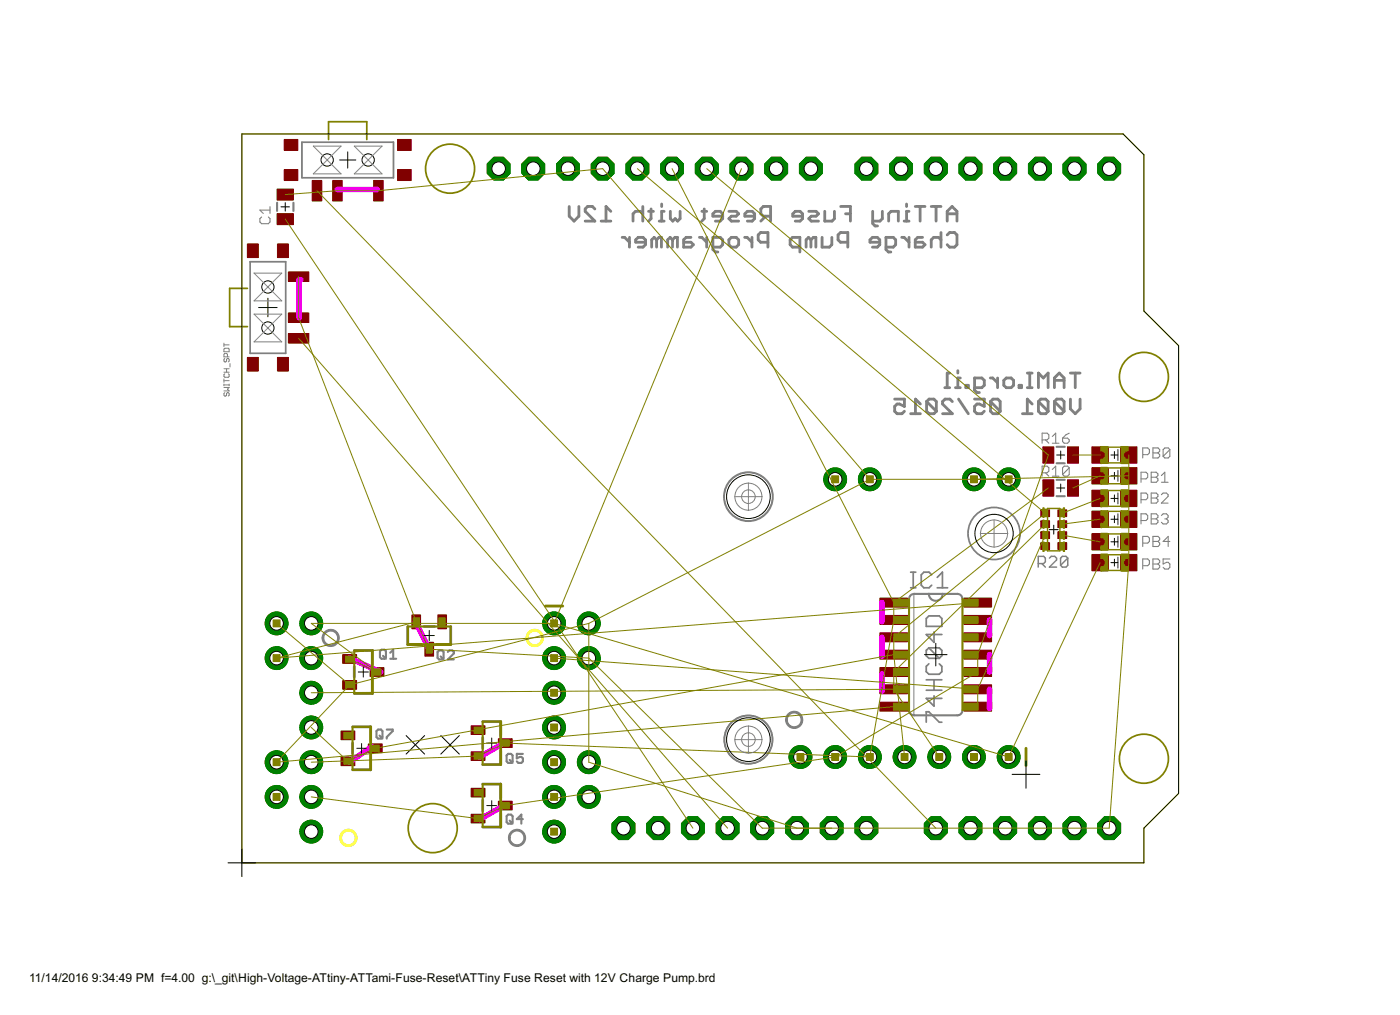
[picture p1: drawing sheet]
<svg xmlns="http://www.w3.org/2000/svg" width="410mm" height="297mm" viewBox="0 0 410 297" stroke-linecap="round" stroke-linejoin="round" font-family="sans-serif">
<defs><g id="words">
<g font-size="4">
<text x="8.5" y="287.5">11/14/2016</text>
<text x="26.9" y="287.5">9:34:49 PM f=4.00 g:\_git\High-Voltage-ATtiny-ATTami-Fuse-Reset\ATTiny Fuse Reset with 12V Charge Pump.brd</text>
</g>
</g></defs>
<path d="M129.1 215.3l5.4 5.4M134.5 215.3l-5.4 5.4" fill="none" stroke="#000" stroke-width=".29"/>
<g fill="none" stroke="#808080" stroke-width=".83">
<path d="M193.7 59.7v.7M265.5 59.7v.7M166.7 60.4v2.9l1.4 1.4 1.4-1.4v-2.9M174.2 61.2l-.7-.8h-1.5l-.7 .8v.6l2.9 2.9h-2.9M176 64.7h2.9M178.9 61.8l-1.5-1.4v4.3M182.2 69.5h.7l1.4 1.4M184.3 69.5v2.8M188.2 62.6l-.7-.8h-1.4l-.7 .8v2.1M188.2 60.4v4.3M189 70.9h-2.9v-.7l.8-.7h1.4l.7 .7v1.4l-.7 .7h-1.4M189.9 61.8h1.4"/>
<path d="M190.6 61.2v2.8l-.7 .7M192.3 70.2l.7-.7h.7v2.8M192.3 70.2v2.1M192.3 70.2l-.8-.7-.7 .7v2.1M193 64.7h1.5M194.5 61.8h-.8v2.9M196.3 61.8v2.2l.7 .7 .7-.7 .7 .7 .7-.7v-2.2M196.9 70.2l.7-.7h.8v2.8M196.9 70.2v2.1M196.9 70.2l-.7-.7-.7 .7v2.1M202.3 69.5h-1.4l-.7 .7v2.1h2.1l.7-.7-.7-.7h-2.1M204.8 69.5h.7l1.4 1.4"/>
<path d="M205.5 61.8h1.4M206.2 61.2v2.8l-.7 .7M206.9 69.5v2.8M208.7 72.3h2.2l.7-.7v-1.4l-.7-.7h-2.2v3.5l.8 .7h.7M211.6 63.3h-2.9v-.7l.8-.8h1.4l.7 .8v1.4l-.7 .7h-1.4M213.4 61.8h2.2l.7 .8-.7 .7h-1.5l-.7 .7 .7 .7h2.2M213.4 70.2l.7-.7h1.5l.7 .7v1.4l-.7 .7h-1.5l-.7-.7zM218 69.5h.8l1.4 1.4M220.2 69.5v2.8M221 63.3h-2.9v-.7l.7-.8h1.4l.8 .8v1.4l-.8 .7h-1.4M224.2 63.3l-1.4 1.4M224.9 70.9h-2.2l-.7-.7v-1.5l.7-.6h2.2v4.2"/>
<path d="M225.6 63.3h-2.1l-.7-.7v-1.4l.7-.8h2.1v4.3M234.2 72.3h-2.1l-.7-.7v-1.4l.7-.7h2.1v4.2M235 63.3h-2.9v-.7l.8-.8h1.4l.7 .8v1.4l-.7 .7h-1.4M236.8 61.8h2.2l.7 .8-.7 .7h-1.5l-.7 .7 .7 .7h2.2M237.4 70.2l.8-.7h.7v2.8M237.4 70.2v2.1M237.4 70.2l-.7-.7-.7 .7v2.1M240.7 69.5v2.8h2.1l.8-.7v-2.1M241.5 61.8v2.9h2.1l.7-.7v-2.2M246.2 60.4h2.8v4.3M247.6 62.6h1.4M248.2 70.9h-2.1l-.7-.7v-1.5l.7-.6h2.1v4.2"/>
<path d="M255.5 61.8v3.6l.7 .7h.7M257.6 70.9h-2.9v-.7l.8-.7h1.4l.7 .7v1.4l-.7 .7h-1.4M258.4 61.8v2.2l-.7 .7h-2.2M259.4 72.3h2.2l.7-.7v-1.4l-.7-.7h-2.2v3.5l.7 .7h.7M260.2 64.7v-2.1l.7-.8h2.1v2.9M264 69.5h.7l1.5 1.4M264.7 64.7h1.5M266.2 61.8h-.7v2.9M266.2 69.5v2.8M268 60.4h2.8M269.4 60.4v4.3M270.1 69.5h-1.4l-.7 .7v2.1h2.1l.7-.7-.7-.7h-2.1"/>
<path d="M272.7 60.4h2.8M274.1 60.4v4.3M275.5 68.1v4.2M275.5 70.2l-.7-.7h-1.4l-.7 .7v2.1M277.3 64.7v-2.9l1.5-1.4 1.4 1.4v2.9M277.3 68.7l.8-.6h1.4l.7 .6v2.9l-.7 .7h-1.4l-.8-.7M277.3 62.6h2.9M262 116.8h2.8v2.1l-1.4-.7h-.7l-.7 .7v1.5l.7 .7h1.4l.7-.7M269.5 118.2l-1.4-1.4v4.3M271.3 117.5l.7-.7h1.5l.7 .7v2.9M271.3 117.5v2.9l.7 .7h1.5l.7-.7M271.3 117.5l2.9 2.9"/>
<path d="M276.6 113.5h1.5M278.1 109.2h-.8v4.3M278.8 117.5l-.7-.7h-1.4l-.7 .7v.7l2.8 2.9h-2.8M279.8 113.5h1.4M280.5 108.5v.7M280.7 116.8l2.8 4.3M281.2 110.6h-.7v2.9M282.8 112.8h.7v.7h-.7zM285.3 113.5h2.2l.7-.7v-1.5l-.7-.7h-2.2v3.6l.8 .7h.7M285.3 116.8h2.9v2.1l-1.4-.7h-.7l-.8 .7v1.5l.8 .7h1.4l.7-.7M290 110.6h.7l1.4 1.4M290 117.5l.7-.7h1.5l.7 .7v2.9"/>
<path d="M290 117.5v2.9l.7 .7h1.5l.7-.7M290 117.5l2.9 2.9M292.1 110.6v2.9M293.9 111.3l.7-.7h1.5l.7 .7v1.5l-.7 .7h-1.5l-.7-.7zM298.4 112.8h.7v.7h-.7zM300.8 109.2h1.4M300.8 113.5h1.4M301.5 109.2v4.3M302.2 118.2l-1.4-1.4v4.3M304.1 117.5l2.8 2.9M304.1 113.5v-4.3l1.4 1.4 1.4-1.4v4.3M304.1 117.5l.7-.7h1.4l.7 .7v2.9"/>
<path d="M304.1 117.5v2.9l.7 .7h1.4l.7-.7M308.7 113.5v-2.9l1.5-1.4 1.4 1.4v2.9M308.7 117.5l.7-.7h1.5l.7 .7v2.9M308.7 117.5v2.9l.7 .7h1.5l.7-.7M308.7 111.3h2.9M308.7 117.5l2.9 2.9M313.4 109.2h2.9M313.4 116.8v2.9l1.4 1.4 1.5-1.4v-2.9M314.8 109.2v4.3M266.6 121.1h2.9M299.4 121.1h2.8"/>
</g>
<path d="M70.8 39.2h258l6.1 6.1v45.7l10.2 10.2v131l-10.2 10.2v10.1h-264.1z" fill="none" stroke="#ff0" stroke-width=".29"/>
<g fill="#ff0" stroke="#ff0" stroke-width=".29">
<path d="M100.2 243.5a2.53 2.53 0 0 1 4 .4 2.53 2.53 0 0 1-1.5 3.7 2.53 2.53 0 0 1-3.2-2.4h.5a2.01 2.01 0 0 1 2.9-1.8 2.01 2.01 0 0 1 .3 3.4 2.01 2.01 0 0 1-3.2-1.2v-.4h-.5l.2-.9z" fill-rule="evenodd"/>
<path d="M154.7 185a2.53 2.53 0 0 1 4 .4 2.53 2.53 0 0 1-1.5 3.7 2.53 2.53 0 0 1-3.2-2.4h.5a2.02 2.02 0 0 1 2.9-1.9 2.02 2.02 0 0 1 .4 3.5 2.02 2.02 0 0 1-3.2-1.2l-.1-.4h-.5l.2-.9z" fill-rule="evenodd"/>
</g>
<circle cx="284.2" cy="49.4" r="3.6" fill="#008000" stroke="#008000" stroke-width=".29"/>
<circle cx="284.2" cy="49.4" r="1.99" fill="#fff" stroke="#000" stroke-width=".29"/>
<circle cx="274" cy="242.4" r="3.6" fill="#008000" stroke="#008000" stroke-width=".29"/>
<circle cx="274" cy="242.4" r="1.99" fill="#fff" stroke="#000" stroke-width=".29"/>
<circle cx="294.3" cy="49.4" r="3.6" fill="#008000" stroke="#008000" stroke-width=".29"/>
<circle cx="294.3" cy="49.4" r="1.99" fill="#fff" stroke="#000" stroke-width=".29"/>
<circle cx="304.5" cy="49.4" r="3.6" fill="#008000" stroke="#008000" stroke-width=".29"/>
<circle cx="304.5" cy="49.4" r="1.99" fill="#fff" stroke="#000" stroke-width=".29"/>
<circle cx="314.6" cy="49.4" r="3.6" fill="#008000" stroke="#008000" stroke-width=".29"/>
<circle cx="314.6" cy="49.4" r="1.99" fill="#fff" stroke="#000" stroke-width=".29"/>
<circle cx="324.8" cy="49.4" r="3.6" fill="#008000" stroke="#008000" stroke-width=".29"/>
<circle cx="324.8" cy="49.4" r="1.99" fill="#fff" stroke="#000" stroke-width=".29"/>
<circle cx="274" cy="49.4" r="3.6" fill="#008000" stroke="#008000" stroke-width=".29"/>
<circle cx="274" cy="49.4" r="1.99" fill="#fff" stroke="#000" stroke-width=".29"/>
<circle cx="263.8" cy="49.4" r="3.6" fill="#008000" stroke="#008000" stroke-width=".29"/>
<circle cx="263.8" cy="49.4" r="1.99" fill="#fff" stroke="#000" stroke-width=".29"/>
<circle cx="253.7" cy="49.4" r="3.6" fill="#008000" stroke="#008000" stroke-width=".29"/>
<circle cx="253.7" cy="49.4" r="1.99" fill="#fff" stroke="#000" stroke-width=".29"/>
<circle cx="237.4" cy="49.4" r="3.6" fill="#008000" stroke="#008000" stroke-width=".29"/>
<circle cx="237.4" cy="49.4" r="1.99" fill="#fff" stroke="#000" stroke-width=".29"/>
<circle cx="227.3" cy="49.4" r="3.6" fill="#008000" stroke="#008000" stroke-width=".29"/>
<circle cx="227.3" cy="49.4" r="1.99" fill="#fff" stroke="#000" stroke-width=".29"/>
<circle cx="217.1" cy="49.4" r="3.6" fill="#008000" stroke="#008000" stroke-width=".29"/>
<circle cx="217.1" cy="49.4" r="1.99" fill="#fff" stroke="#000" stroke-width=".29"/>
<circle cx="206.9" cy="49.4" r="3.6" fill="#008000" stroke="#008000" stroke-width=".29"/>
<circle cx="206.9" cy="49.4" r="1.99" fill="#fff" stroke="#000" stroke-width=".29"/>
<circle cx="196.8" cy="49.4" r="3.6" fill="#008000" stroke="#008000" stroke-width=".29"/>
<circle cx="196.8" cy="49.4" r="1.99" fill="#fff" stroke="#000" stroke-width=".29"/>
<circle cx="186.6" cy="49.4" r="3.6" fill="#008000" stroke="#008000" stroke-width=".29"/>
<circle cx="186.6" cy="49.4" r="1.99" fill="#fff" stroke="#000" stroke-width=".29"/>
<circle cx="176.5" cy="49.4" r="3.6" fill="#008000" stroke="#008000" stroke-width=".29"/>
<circle cx="176.5" cy="49.4" r="1.99" fill="#fff" stroke="#000" stroke-width=".29"/>
<circle cx="166.3" cy="49.4" r="3.6" fill="#008000" stroke="#008000" stroke-width=".29"/>
<circle cx="166.3" cy="49.4" r="1.99" fill="#fff" stroke="#000" stroke-width=".29"/>
<circle cx="284.2" cy="242.4" r="3.6" fill="#008000" stroke="#008000" stroke-width=".29"/>
<circle cx="284.2" cy="242.4" r="1.99" fill="#fff" stroke="#000" stroke-width=".29"/>
<circle cx="294.3" cy="242.4" r="3.6" fill="#008000" stroke="#008000" stroke-width=".29"/>
<circle cx="294.3" cy="242.4" r="1.99" fill="#fff" stroke="#000" stroke-width=".29"/>
<circle cx="304.5" cy="242.4" r="3.6" fill="#008000" stroke="#008000" stroke-width=".29"/>
<circle cx="304.5" cy="242.4" r="1.99" fill="#fff" stroke="#000" stroke-width=".29"/>
<circle cx="314.6" cy="242.4" r="3.6" fill="#008000" stroke="#008000" stroke-width=".29"/>
<circle cx="314.6" cy="242.4" r="1.99" fill="#fff" stroke="#000" stroke-width=".29"/>
<circle cx="324.8" cy="242.4" r="3.6" fill="#008000" stroke="#008000" stroke-width=".29"/>
<circle cx="324.8" cy="242.4" r="1.99" fill="#fff" stroke="#000" stroke-width=".29"/>
<circle cx="253.7" cy="242.4" r="3.6" fill="#008000" stroke="#008000" stroke-width=".29"/>
<circle cx="253.7" cy="242.4" r="1.99" fill="#fff" stroke="#000" stroke-width=".29"/>
<circle cx="243.5" cy="242.4" r="3.6" fill="#008000" stroke="#008000" stroke-width=".29"/>
<circle cx="243.5" cy="242.4" r="1.99" fill="#fff" stroke="#000" stroke-width=".29"/>
<circle cx="233.4" cy="242.4" r="3.6" fill="#008000" stroke="#008000" stroke-width=".29"/>
<circle cx="233.4" cy="242.4" r="1.99" fill="#fff" stroke="#000" stroke-width=".29"/>
<circle cx="223.2" cy="242.4" r="3.6" fill="#008000" stroke="#008000" stroke-width=".29"/>
<circle cx="223.2" cy="242.4" r="1.99" fill="#fff" stroke="#000" stroke-width=".29"/>
<circle cx="213" cy="242.4" r="3.6" fill="#008000" stroke="#008000" stroke-width=".29"/>
<circle cx="213" cy="242.4" r="1.99" fill="#fff" stroke="#000" stroke-width=".29"/>
<circle cx="202.9" cy="242.4" r="3.6" fill="#008000" stroke="#008000" stroke-width=".29"/>
<circle cx="202.9" cy="242.4" r="1.99" fill="#fff" stroke="#000" stroke-width=".29"/>
<circle cx="156.1" cy="49.4" r="3.6" fill="#008000" stroke="#008000" stroke-width=".29"/>
<circle cx="156.1" cy="49.4" r="1.99" fill="#fff" stroke="#000" stroke-width=".29"/>
<circle cx="146" cy="49.4" r="3.6" fill="#008000" stroke="#008000" stroke-width=".29"/>
<circle cx="146" cy="49.4" r="1.99" fill="#fff" stroke="#000" stroke-width=".29"/>
<circle cx="192.7" cy="242.4" r="3.6" fill="#008000" stroke="#008000" stroke-width=".29"/>
<circle cx="192.7" cy="242.4" r="1.99" fill="#fff" stroke="#000" stroke-width=".29"/>
<circle cx="182.6" cy="242.4" r="3.6" fill="#008000" stroke="#008000" stroke-width=".29"/>
<circle cx="182.6" cy="242.4" r="1.99" fill="#fff" stroke="#000" stroke-width=".29"/>
<circle cx="162.2" cy="182.4" r="3.3" fill="#008000" stroke="#008000" stroke-width=".29"/>
<circle cx="162.2" cy="182.4" r="1.99" fill="#fff" stroke="#000" stroke-width=".29"/>
<circle cx="162.2" cy="192.6" r="3.3" fill="#008000" stroke="#008000" stroke-width=".29"/>
<circle cx="162.2" cy="192.6" r="1.99" fill="#fff" stroke="#000" stroke-width=".29"/>
<circle cx="162.2" cy="202.7" r="3.3" fill="#008000" stroke="#008000" stroke-width=".29"/>
<circle cx="162.2" cy="202.7" r="1.99" fill="#fff" stroke="#000" stroke-width=".29"/>
<circle cx="162.2" cy="212.9" r="3.3" fill="#008000" stroke="#008000" stroke-width=".29"/>
<circle cx="162.2" cy="212.9" r="1.99" fill="#fff" stroke="#000" stroke-width=".29"/>
<circle cx="162.2" cy="223.1" r="3.3" fill="#008000" stroke="#008000" stroke-width=".29"/>
<circle cx="162.2" cy="223.1" r="1.99" fill="#fff" stroke="#000" stroke-width=".29"/>
<circle cx="162.2" cy="233.2" r="3.3" fill="#008000" stroke="#008000" stroke-width=".29"/>
<circle cx="162.2" cy="233.2" r="1.99" fill="#fff" stroke="#000" stroke-width=".29"/>
<circle cx="162.2" cy="243.4" r="3.3" fill="#008000" stroke="#008000" stroke-width=".29"/>
<circle cx="162.2" cy="243.4" r="1.99" fill="#fff" stroke="#000" stroke-width=".29"/>
<circle cx="81" cy="233.2" r="3.3" fill="#008000" stroke="#008000" stroke-width=".29"/>
<circle cx="81" cy="233.2" r="1.99" fill="#fff" stroke="#000" stroke-width=".29"/>
<circle cx="81" cy="223.1" r="3.3" fill="#008000" stroke="#008000" stroke-width=".29"/>
<circle cx="81" cy="223.1" r="1.99" fill="#fff" stroke="#000" stroke-width=".29"/>
<circle cx="81" cy="192.6" r="3.3" fill="#008000" stroke="#008000" stroke-width=".29"/>
<circle cx="81" cy="192.6" r="1.99" fill="#fff" stroke="#000" stroke-width=".29"/>
<circle cx="81" cy="182.4" r="3.3" fill="#008000" stroke="#008000" stroke-width=".29"/>
<circle cx="81" cy="182.4" r="1.99" fill="#fff" stroke="#000" stroke-width=".29"/>
<circle cx="91.1" cy="182.4" r="3.3" fill="#008000" stroke="#008000" stroke-width=".29"/>
<circle cx="91.1" cy="182.4" r="1.99" fill="#fff" stroke="#000" stroke-width=".29"/>
<circle cx="91.1" cy="192.6" r="3.3" fill="#008000" stroke="#008000" stroke-width=".29"/>
<circle cx="91.1" cy="192.6" r="1.99" fill="#fff" stroke="#000" stroke-width=".29"/>
<circle cx="91.1" cy="202.7" r="3.3" fill="#008000" stroke="#008000" stroke-width=".29"/>
<circle cx="91.1" cy="202.7" r="1.99" fill="#fff" stroke="#000" stroke-width=".29"/>
<circle cx="91.1" cy="212.9" r="3.3" fill="#008000" stroke="#008000" stroke-width=".29"/>
<circle cx="91.1" cy="212.9" r="1.99" fill="#fff" stroke="#000" stroke-width=".29"/>
<circle cx="91.1" cy="223.1" r="3.3" fill="#008000" stroke="#008000" stroke-width=".29"/>
<circle cx="91.1" cy="223.1" r="1.99" fill="#fff" stroke="#000" stroke-width=".29"/>
<circle cx="91.1" cy="233.2" r="3.3" fill="#008000" stroke="#008000" stroke-width=".29"/>
<circle cx="91.1" cy="233.2" r="1.99" fill="#fff" stroke="#000" stroke-width=".29"/>
<circle cx="91.1" cy="243.4" r="3.3" fill="#008000" stroke="#008000" stroke-width=".29"/>
<circle cx="91.1" cy="243.4" r="1.99" fill="#fff" stroke="#000" stroke-width=".29"/>
<circle cx="172.4" cy="233.2" r="3.3" fill="#008000" stroke="#008000" stroke-width=".29"/>
<circle cx="172.4" cy="233.2" r="1.99" fill="#fff" stroke="#000" stroke-width=".29"/>
<circle cx="172.4" cy="223.1" r="3.3" fill="#008000" stroke="#008000" stroke-width=".29"/>
<circle cx="172.4" cy="223.1" r="1.99" fill="#fff" stroke="#000" stroke-width=".29"/>
<circle cx="172.4" cy="192.6" r="3.3" fill="#008000" stroke="#008000" stroke-width=".29"/>
<circle cx="172.4" cy="192.6" r="1.99" fill="#fff" stroke="#000" stroke-width=".29"/>
<circle cx="172.4" cy="182.4" r="3.3" fill="#008000" stroke="#008000" stroke-width=".29"/>
<circle cx="172.4" cy="182.4" r="1.99" fill="#fff" stroke="#000" stroke-width=".29"/>
<circle cx="295.3" cy="221.5" r="3.3" fill="#008000" stroke="#008000" stroke-width=".29"/>
<circle cx="295.3" cy="221.5" r="1.99" fill="#fff" stroke="#000" stroke-width=".29"/>
<circle cx="285.2" cy="221.5" r="3.3" fill="#008000" stroke="#008000" stroke-width=".29"/>
<circle cx="285.2" cy="221.5" r="1.99" fill="#fff" stroke="#000" stroke-width=".29"/>
<circle cx="275" cy="221.5" r="3.3" fill="#008000" stroke="#008000" stroke-width=".29"/>
<circle cx="275" cy="221.5" r="1.99" fill="#fff" stroke="#000" stroke-width=".29"/>
<circle cx="264.9" cy="221.5" r="3.3" fill="#008000" stroke="#008000" stroke-width=".29"/>
<circle cx="264.9" cy="221.5" r="1.99" fill="#fff" stroke="#000" stroke-width=".29"/>
<circle cx="254.7" cy="221.5" r="3.3" fill="#008000" stroke="#008000" stroke-width=".29"/>
<circle cx="254.7" cy="221.5" r="1.99" fill="#fff" stroke="#000" stroke-width=".29"/>
<circle cx="244.5" cy="221.5" r="3.3" fill="#008000" stroke="#008000" stroke-width=".29"/>
<circle cx="244.5" cy="221.5" r="1.99" fill="#fff" stroke="#000" stroke-width=".29"/>
<circle cx="234.4" cy="221.5" r="3.3" fill="#008000" stroke="#008000" stroke-width=".29"/>
<circle cx="234.4" cy="221.5" r="1.99" fill="#fff" stroke="#000" stroke-width=".29"/>
<circle cx="244.5" cy="140.3" r="3.3" fill="#008000" stroke="#008000" stroke-width=".29"/>
<circle cx="244.5" cy="140.3" r="1.99" fill="#fff" stroke="#000" stroke-width=".29"/>
<circle cx="254.7" cy="140.3" r="3.3" fill="#008000" stroke="#008000" stroke-width=".29"/>
<circle cx="254.7" cy="140.3" r="1.99" fill="#fff" stroke="#000" stroke-width=".29"/>
<circle cx="285.2" cy="140.3" r="3.3" fill="#008000" stroke="#008000" stroke-width=".29"/>
<circle cx="285.2" cy="140.3" r="1.99" fill="#fff" stroke="#000" stroke-width=".29"/>
<circle cx="295.3" cy="140.3" r="3.3" fill="#008000" stroke="#008000" stroke-width=".29"/>
<circle cx="295.3" cy="140.3" r="1.99" fill="#fff" stroke="#000" stroke-width=".29"/>
<g fill="#800000" stroke="#800000" stroke-width=".29">
<path d="M81.1 55.3h4.8v3.2h-4.8z"/>
<path d="M81.1 62.5h4.8v3.2h-4.8z"/>
<path d="M81.2 71.4h3.3v4h-3.3z"/>
<path d="M72.4 71.4h3.2v4h-3.2z"/>
<path d="M72.4 104.6h3.2v4h-3.2z"/>
<path d="M81.2 104.6h3.3v4h-3.3z"/>
<path d="M84.4 79.6h6v2.8h-6z"/>
<path d="M84.4 91.6h6v2.8h-6z"/>
<path d="M84.4 97.6h6v2.8h-6z"/>
<path d="M124.4 188h2.6v4h-2.6z"/>
<path d="M120.6 180h2.5v4h-2.5z"/>
<path d="M128.2 180h2.5v4h-2.5z"/>
<path d="M319.7 136.9h4.8v4.7h-4.8z"/>
<path d="M328.1 136.9h4.8v4.7h-4.8z"/>
<path d="M319.7 143.5h4.8v4.8h-4.8z"/>
<path d="M328.1 143.5h4.8v4.8h-4.8z"/>
<path d="M319.7 149.6h4.8v4.7h-4.8z"/>
<path d="M328.1 149.6h4.8v4.7h-4.8z"/>
<path d="M319.7 156.2h4.8v4.8h-4.8z"/>
<path d="M328.1 156.2h4.8v4.8h-4.8z"/>
<path d="M319.7 130.8h4.8v4.8h-4.8z"/>
<path d="M328.1 130.8h4.8v4.8h-4.8z"/>
<path d="M305.4 130.8h3.2v4.8h-3.2z"/>
<path d="M312.6 130.8h3.2v4.8h-3.2z"/>
<path d="M305.4 140.4h3.2v4.8h-3.2z"/>
<path d="M312.6 140.4h3.2v4.8h-3.2z"/>
<path d="M319.7 162.3h4.8v4.7h-4.8z"/>
<path d="M328.1 162.3h4.8v4.7h-4.8z"/>
<path d="M107.8 217.7h4.1v2.6h-4.1z"/>
<path d="M99.8 221.5h4.1v2.6h-4.1z"/>
<path d="M99.8 213.9h4.1v2.6h-4.1z"/>
<path d="M145.9 216.2h4.1v2.5h-4.1z"/>
<path d="M137.9 220h4.1v2.5h-4.1z"/>
<path d="M137.9 212.4h4.1v2.5h-4.1z"/>
<path d="M145.9 234.5h4.1v2.5h-4.1z"/>
<path d="M137.9 238.3h4.1v2.5h-4.1z"/>
<path d="M137.9 230.7h4.1v2.5h-4.1z"/>
<path d="M309.8 158.8h2.5v2h-2.5z"/>
<path d="M309.8 155.6h2.5v2h-2.5z"/>
<path d="M309.8 152.4h2.5v2h-2.5z"/>
<path d="M309.8 149.2h2.5v2h-2.5z"/>
<path d="M304.7 149.2h2.6v2h-2.6z"/>
<path d="M304.7 152.4h2.6v2h-2.6z"/>
<path d="M304.7 155.6h2.6v2h-2.6z"/>
<path d="M304.7 158.8h2.6v2h-2.6z"/>
<path d="M116.4 49.6h4v3.2h-4z"/>
<path d="M116.4 40.8h4v3.2h-4z"/>
<path d="M83.2 40.8h4v3.2h-4z"/>
<path d="M83.2 49.6h4v3.2h-4z"/>
<path d="M109.4 52.8h2.8v6h-2.8z"/>
<path d="M97.4 52.8h2.8v6h-2.8z"/>
<path d="M91.4 52.8h2.8v6h-2.8z"/>
<path d="M100.4 191.6h4v2.5h-4z"/>
<path d="M100.4 199.2h4v2.5h-4z"/>
<path d="M108.4 195.4h4v2.5h-4z"/>
<path d="M257.6 175h8.2v2.7h-8.2z"/>
<path d="M257.6 180.1h8.2v2.6h-8.2z"/>
<path d="M257.6 185.2h8.2v2.6h-8.2z"/>
<path d="M257.6 190.3h8.2v2.6h-8.2z"/>
<path d="M257.6 195.3h8.2v2.7h-8.2z"/>
<path d="M257.6 200.4h8.2v2.6h-8.2z"/>
<path d="M257.6 205.5h8.2v2.6h-8.2z"/>
<path d="M282.2 205.5h8.1v2.6h-8.1z"/>
<path d="M282.2 200.4h8.1v2.6h-8.1z"/>
<path d="M282.2 195.3h8.1v2.7h-8.1z"/>
<path d="M282.2 190.3h8.1v2.6h-8.1z"/>
<path d="M282.2 185.2h8.1v2.6h-8.1z"/>
<path d="M282.2 180.1h8.1v2.6h-8.1z"/>
<path d="M282.2 175h8.1v2.7h-8.1z"/>
</g>
<circle cx="284.2" cy="49.4" r="3.6" fill="#008000" stroke="#008000" stroke-width=".29"/>
<circle cx="284.2" cy="49.4" r="1.99" fill="#fff" stroke="#000" stroke-width=".29"/>
<circle cx="274" cy="242.4" r="3.6" fill="#008000" stroke="#008000" stroke-width=".29"/>
<circle cx="274" cy="242.4" r="1.99" fill="#fff" stroke="#000" stroke-width=".29"/>
<circle cx="294.3" cy="49.4" r="3.6" fill="#008000" stroke="#008000" stroke-width=".29"/>
<circle cx="294.3" cy="49.4" r="1.99" fill="#fff" stroke="#000" stroke-width=".29"/>
<circle cx="304.5" cy="49.4" r="3.6" fill="#008000" stroke="#008000" stroke-width=".29"/>
<circle cx="304.5" cy="49.4" r="1.99" fill="#fff" stroke="#000" stroke-width=".29"/>
<circle cx="314.6" cy="49.4" r="3.6" fill="#008000" stroke="#008000" stroke-width=".29"/>
<circle cx="314.6" cy="49.4" r="1.99" fill="#fff" stroke="#000" stroke-width=".29"/>
<circle cx="324.8" cy="49.4" r="3.6" fill="#008000" stroke="#008000" stroke-width=".29"/>
<circle cx="324.8" cy="49.4" r="1.99" fill="#fff" stroke="#000" stroke-width=".29"/>
<circle cx="274" cy="49.4" r="3.6" fill="#008000" stroke="#008000" stroke-width=".29"/>
<circle cx="274" cy="49.4" r="1.99" fill="#fff" stroke="#000" stroke-width=".29"/>
<circle cx="263.8" cy="49.4" r="3.6" fill="#008000" stroke="#008000" stroke-width=".29"/>
<circle cx="263.8" cy="49.4" r="1.99" fill="#fff" stroke="#000" stroke-width=".29"/>
<circle cx="253.7" cy="49.4" r="3.6" fill="#008000" stroke="#008000" stroke-width=".29"/>
<circle cx="253.7" cy="49.4" r="1.99" fill="#fff" stroke="#000" stroke-width=".29"/>
<circle cx="237.4" cy="49.4" r="3.6" fill="#008000" stroke="#008000" stroke-width=".29"/>
<circle cx="237.4" cy="49.4" r="1.99" fill="#fff" stroke="#000" stroke-width=".29"/>
<circle cx="227.3" cy="49.4" r="3.6" fill="#008000" stroke="#008000" stroke-width=".29"/>
<circle cx="227.3" cy="49.4" r="1.99" fill="#fff" stroke="#000" stroke-width=".29"/>
<circle cx="217.1" cy="49.4" r="3.6" fill="#008000" stroke="#008000" stroke-width=".29"/>
<circle cx="217.1" cy="49.4" r="1.99" fill="#fff" stroke="#000" stroke-width=".29"/>
<circle cx="206.9" cy="49.4" r="3.6" fill="#008000" stroke="#008000" stroke-width=".29"/>
<circle cx="206.9" cy="49.4" r="1.99" fill="#fff" stroke="#000" stroke-width=".29"/>
<circle cx="196.8" cy="49.4" r="3.6" fill="#008000" stroke="#008000" stroke-width=".29"/>
<circle cx="196.8" cy="49.4" r="1.99" fill="#fff" stroke="#000" stroke-width=".29"/>
<circle cx="186.6" cy="49.4" r="3.6" fill="#008000" stroke="#008000" stroke-width=".29"/>
<circle cx="186.6" cy="49.4" r="1.99" fill="#fff" stroke="#000" stroke-width=".29"/>
<circle cx="176.5" cy="49.4" r="3.6" fill="#008000" stroke="#008000" stroke-width=".29"/>
<circle cx="176.5" cy="49.4" r="1.99" fill="#fff" stroke="#000" stroke-width=".29"/>
<circle cx="166.3" cy="49.4" r="3.6" fill="#008000" stroke="#008000" stroke-width=".29"/>
<circle cx="166.3" cy="49.4" r="1.99" fill="#fff" stroke="#000" stroke-width=".29"/>
<circle cx="284.2" cy="242.4" r="3.6" fill="#008000" stroke="#008000" stroke-width=".29"/>
<circle cx="284.2" cy="242.4" r="1.99" fill="#fff" stroke="#000" stroke-width=".29"/>
<circle cx="294.3" cy="242.4" r="3.6" fill="#008000" stroke="#008000" stroke-width=".29"/>
<circle cx="294.3" cy="242.4" r="1.99" fill="#fff" stroke="#000" stroke-width=".29"/>
<circle cx="304.5" cy="242.4" r="3.6" fill="#008000" stroke="#008000" stroke-width=".29"/>
<circle cx="304.5" cy="242.4" r="1.99" fill="#fff" stroke="#000" stroke-width=".29"/>
<circle cx="314.6" cy="242.4" r="3.6" fill="#008000" stroke="#008000" stroke-width=".29"/>
<circle cx="314.6" cy="242.4" r="1.99" fill="#fff" stroke="#000" stroke-width=".29"/>
<circle cx="324.8" cy="242.4" r="3.6" fill="#008000" stroke="#008000" stroke-width=".29"/>
<circle cx="324.8" cy="242.4" r="1.99" fill="#fff" stroke="#000" stroke-width=".29"/>
<circle cx="253.7" cy="242.4" r="3.6" fill="#008000" stroke="#008000" stroke-width=".29"/>
<circle cx="253.7" cy="242.4" r="1.99" fill="#fff" stroke="#000" stroke-width=".29"/>
<circle cx="243.5" cy="242.4" r="3.6" fill="#008000" stroke="#008000" stroke-width=".29"/>
<circle cx="243.5" cy="242.4" r="1.99" fill="#fff" stroke="#000" stroke-width=".29"/>
<circle cx="233.4" cy="242.4" r="3.6" fill="#008000" stroke="#008000" stroke-width=".29"/>
<circle cx="233.4" cy="242.4" r="1.99" fill="#fff" stroke="#000" stroke-width=".29"/>
<circle cx="223.2" cy="242.4" r="3.6" fill="#008000" stroke="#008000" stroke-width=".29"/>
<circle cx="223.2" cy="242.4" r="1.99" fill="#fff" stroke="#000" stroke-width=".29"/>
<circle cx="213" cy="242.4" r="3.6" fill="#008000" stroke="#008000" stroke-width=".29"/>
<circle cx="213" cy="242.4" r="1.99" fill="#fff" stroke="#000" stroke-width=".29"/>
<circle cx="202.9" cy="242.4" r="3.6" fill="#008000" stroke="#008000" stroke-width=".29"/>
<circle cx="202.9" cy="242.4" r="1.99" fill="#fff" stroke="#000" stroke-width=".29"/>
<circle cx="156.1" cy="49.4" r="3.6" fill="#008000" stroke="#008000" stroke-width=".29"/>
<circle cx="156.1" cy="49.4" r="1.99" fill="#fff" stroke="#000" stroke-width=".29"/>
<circle cx="146" cy="49.4" r="3.6" fill="#008000" stroke="#008000" stroke-width=".29"/>
<circle cx="146" cy="49.4" r="1.99" fill="#fff" stroke="#000" stroke-width=".29"/>
<circle cx="192.7" cy="242.4" r="3.6" fill="#008000" stroke="#008000" stroke-width=".29"/>
<circle cx="192.7" cy="242.4" r="1.99" fill="#fff" stroke="#000" stroke-width=".29"/>
<circle cx="182.6" cy="242.4" r="3.6" fill="#008000" stroke="#008000" stroke-width=".29"/>
<circle cx="182.6" cy="242.4" r="1.99" fill="#fff" stroke="#000" stroke-width=".29"/>
<circle cx="162.2" cy="182.4" r="3.3" fill="#008000" stroke="#008000" stroke-width=".29"/>
<circle cx="162.2" cy="182.4" r="1.99" fill="#fff" stroke="#000" stroke-width=".29"/>
<circle cx="162.2" cy="192.6" r="3.3" fill="#008000" stroke="#008000" stroke-width=".29"/>
<circle cx="162.2" cy="192.6" r="1.99" fill="#fff" stroke="#000" stroke-width=".29"/>
<circle cx="162.2" cy="202.7" r="3.3" fill="#008000" stroke="#008000" stroke-width=".29"/>
<circle cx="162.2" cy="202.7" r="1.99" fill="#fff" stroke="#000" stroke-width=".29"/>
<circle cx="162.2" cy="212.9" r="3.3" fill="#008000" stroke="#008000" stroke-width=".29"/>
<circle cx="162.2" cy="212.9" r="1.99" fill="#fff" stroke="#000" stroke-width=".29"/>
<circle cx="162.2" cy="223.1" r="3.3" fill="#008000" stroke="#008000" stroke-width=".29"/>
<circle cx="162.2" cy="223.1" r="1.99" fill="#fff" stroke="#000" stroke-width=".29"/>
<circle cx="162.2" cy="233.2" r="3.3" fill="#008000" stroke="#008000" stroke-width=".29"/>
<circle cx="162.2" cy="233.2" r="1.99" fill="#fff" stroke="#000" stroke-width=".29"/>
<circle cx="162.2" cy="243.4" r="3.3" fill="#008000" stroke="#008000" stroke-width=".29"/>
<circle cx="162.2" cy="243.4" r="1.99" fill="#fff" stroke="#000" stroke-width=".29"/>
<circle cx="81" cy="233.2" r="3.3" fill="#008000" stroke="#008000" stroke-width=".29"/>
<circle cx="81" cy="233.2" r="1.99" fill="#fff" stroke="#000" stroke-width=".29"/>
<circle cx="81" cy="223.1" r="3.3" fill="#008000" stroke="#008000" stroke-width=".29"/>
<circle cx="81" cy="223.1" r="1.99" fill="#fff" stroke="#000" stroke-width=".29"/>
<circle cx="81" cy="192.6" r="3.3" fill="#008000" stroke="#008000" stroke-width=".29"/>
<circle cx="81" cy="192.6" r="1.99" fill="#fff" stroke="#000" stroke-width=".29"/>
<circle cx="81" cy="182.4" r="3.3" fill="#008000" stroke="#008000" stroke-width=".29"/>
<circle cx="81" cy="182.4" r="1.99" fill="#fff" stroke="#000" stroke-width=".29"/>
<circle cx="91.1" cy="182.4" r="3.3" fill="#008000" stroke="#008000" stroke-width=".29"/>
<circle cx="91.1" cy="182.4" r="1.99" fill="#fff" stroke="#000" stroke-width=".29"/>
<circle cx="91.1" cy="192.6" r="3.3" fill="#008000" stroke="#008000" stroke-width=".29"/>
<circle cx="91.1" cy="192.6" r="1.99" fill="#fff" stroke="#000" stroke-width=".29"/>
<circle cx="91.1" cy="202.7" r="3.3" fill="#008000" stroke="#008000" stroke-width=".29"/>
<circle cx="91.1" cy="202.7" r="1.99" fill="#fff" stroke="#000" stroke-width=".29"/>
<circle cx="91.1" cy="212.9" r="3.3" fill="#008000" stroke="#008000" stroke-width=".29"/>
<circle cx="91.1" cy="212.9" r="1.99" fill="#fff" stroke="#000" stroke-width=".29"/>
<circle cx="91.1" cy="223.1" r="3.3" fill="#008000" stroke="#008000" stroke-width=".29"/>
<circle cx="91.1" cy="223.1" r="1.99" fill="#fff" stroke="#000" stroke-width=".29"/>
<circle cx="91.1" cy="233.2" r="3.3" fill="#008000" stroke="#008000" stroke-width=".29"/>
<circle cx="91.1" cy="233.2" r="1.99" fill="#fff" stroke="#000" stroke-width=".29"/>
<circle cx="91.1" cy="243.4" r="3.3" fill="#008000" stroke="#008000" stroke-width=".29"/>
<circle cx="91.1" cy="243.4" r="1.99" fill="#fff" stroke="#000" stroke-width=".29"/>
<circle cx="172.4" cy="233.2" r="3.3" fill="#008000" stroke="#008000" stroke-width=".29"/>
<circle cx="172.4" cy="233.2" r="1.99" fill="#fff" stroke="#000" stroke-width=".29"/>
<circle cx="172.4" cy="223.1" r="3.3" fill="#008000" stroke="#008000" stroke-width=".29"/>
<circle cx="172.4" cy="223.1" r="1.99" fill="#fff" stroke="#000" stroke-width=".29"/>
<circle cx="172.4" cy="192.6" r="3.3" fill="#008000" stroke="#008000" stroke-width=".29"/>
<circle cx="172.4" cy="192.6" r="1.99" fill="#fff" stroke="#000" stroke-width=".29"/>
<circle cx="172.4" cy="182.4" r="3.3" fill="#008000" stroke="#008000" stroke-width=".29"/>
<circle cx="172.4" cy="182.4" r="1.99" fill="#fff" stroke="#000" stroke-width=".29"/>
<circle cx="295.3" cy="221.5" r="3.3" fill="#008000" stroke="#008000" stroke-width=".29"/>
<circle cx="295.3" cy="221.5" r="1.99" fill="#fff" stroke="#000" stroke-width=".29"/>
<circle cx="285.2" cy="221.5" r="3.3" fill="#008000" stroke="#008000" stroke-width=".29"/>
<circle cx="285.2" cy="221.5" r="1.99" fill="#fff" stroke="#000" stroke-width=".29"/>
<circle cx="275" cy="221.5" r="3.3" fill="#008000" stroke="#008000" stroke-width=".29"/>
<circle cx="275" cy="221.5" r="1.99" fill="#fff" stroke="#000" stroke-width=".29"/>
<circle cx="264.9" cy="221.5" r="3.3" fill="#008000" stroke="#008000" stroke-width=".29"/>
<circle cx="264.9" cy="221.5" r="1.99" fill="#fff" stroke="#000" stroke-width=".29"/>
<circle cx="254.7" cy="221.5" r="3.3" fill="#008000" stroke="#008000" stroke-width=".29"/>
<circle cx="254.7" cy="221.5" r="1.99" fill="#fff" stroke="#000" stroke-width=".29"/>
<circle cx="244.5" cy="221.5" r="3.3" fill="#008000" stroke="#008000" stroke-width=".29"/>
<circle cx="244.5" cy="221.5" r="1.99" fill="#fff" stroke="#000" stroke-width=".29"/>
<circle cx="234.4" cy="221.5" r="3.3" fill="#008000" stroke="#008000" stroke-width=".29"/>
<circle cx="234.4" cy="221.5" r="1.99" fill="#fff" stroke="#000" stroke-width=".29"/>
<circle cx="244.5" cy="140.3" r="3.3" fill="#008000" stroke="#008000" stroke-width=".29"/>
<circle cx="244.5" cy="140.3" r="1.99" fill="#fff" stroke="#000" stroke-width=".29"/>
<circle cx="254.7" cy="140.3" r="3.3" fill="#008000" stroke="#008000" stroke-width=".29"/>
<circle cx="254.7" cy="140.3" r="1.99" fill="#fff" stroke="#000" stroke-width=".29"/>
<circle cx="285.2" cy="140.3" r="3.3" fill="#008000" stroke="#008000" stroke-width=".29"/>
<circle cx="285.2" cy="140.3" r="1.99" fill="#fff" stroke="#000" stroke-width=".29"/>
<circle cx="295.3" cy="140.3" r="3.3" fill="#008000" stroke="#008000" stroke-width=".29"/>
<circle cx="295.3" cy="140.3" r="1.99" fill="#fff" stroke="#000" stroke-width=".29"/>
<g fill="none" stroke="#f0f" stroke-width="1.6">
<path d="M98.8 55.5h11.6M88.1 81.9h-.5v11.1M258.3 176.3v5.6M102.3 192.6l9.2 4.1M121.6 181.9l4.1 8.2M258.3 186.5v5.6M258.3 197.2v5M289.8 181.4v4.6M289.8 191.6v5.1M108.9 218.5l-6.6 4.6M147.5 217.5l-7.1 4M289.8 201.7v5.6"/>
<path d="M147.5 235.8l-7.1 4"/>
</g>
<path d="M81.1 59.3v2.4M85.9 59.3v2.4M309.4 130.8h2.4M309.4 135.6h2.4M309.4 140.4h2.4M309.4 145.2h2.4M266.2 175.3l.1-.6 .4-.6 1-.3h12.6l.9 .3 .5 .6 .1 .6M272 173.8a2.03 2.03 0 0 0 2 2 2.03 2.03 0 0 0 2-2M266.2 207.8l.1 .7 .4 .5 1 .3h12.9l.9-.5 .3-1" fill="none" stroke="#7f7f7f" stroke-width=".61"/>
<g fill="none" stroke="#7f7f7f" stroke-width=".51">
<path d="M88.4 41.6h26.8v10.4h-26.8zM73.2 76.6h10.5v26.8h-10.5zM327.3 131.6v3.1M327.3 137.7v3.1M327.3 144.3v3.1M327.3 150.4v3.1M327.3 157v3.1M327.3 163.1v3.1"/>
<circle cx="219.1" cy="145.4" r="7.2"/>
<circle cx="291.1" cy="156.1" r="7.6"/>
<circle cx="219.1" cy="216.5" r="7"/>
</g>
<g fill="#7f7f7f" stroke="#7f7f7f" stroke-width=".29">
<path d="M149.6 243.5a2.52 2.52 0 0 1 3.9 .4 2.52 2.52 0 0 1-1.5 3.7 2.52 2.52 0 0 1-3.1-2.4h.5a2.02 2.02 0 0 1 3-1.7 2.02 2.02 0 0 1 .2 3.4 2.02 2.02 0 0 1-3.2-1.3v-.4h-.5l.1-.9z" fill-rule="evenodd"/>
<path d="M95 185a2.53 2.53 0 0 1 4 .4 2.53 2.53 0 0 1-1.5 3.7 2.53 2.53 0 0 1-3.2-2.4h.5a2.02 2.02 0 0 1 2.9-1.9 2.02 2.02 0 0 1 .4 3.5 2.02 2.02 0 0 1-3.3-1.2v-.4h-.5l.2-.9z" fill-rule="evenodd"/>
<path d="M230.7 208.9a2.53 2.53 0 0 1 4 .5 2.53 2.53 0 0 1-1.5 3.7 2.53 2.53 0 0 1-3.2-2.4h.5a2.01 2.01 0 0 1 2.9-1.9 2.01 2.01 0 0 1 .4 3.4 2.01 2.01 0 0 1-3.2-1.1l-.1-.4h-.5l.2-1z" fill-rule="evenodd"/>
</g>
<g fill="none" stroke="#7f7f7f" stroke-width=".29">
<path d="M267.6 173.8v35.5"/>
<circle cx="219.1" cy="145.4" r="7"/>
<circle cx="219.1" cy="216.5" r="7.2"/>
</g>
<g fill="none" stroke="#7f7f7f" stroke-width=".83">
<path d="M103.7 195.1v3M103.8 190.4h5.2v4M109 198.9v4h-5.2M119.4 183.4v5.2h4M124.2 183.3h3M132 183.4v5.2h-4.1M103.2 217.4v3.1M103.3 212.7h5.2v4M141.3 215.9v3.1M141.4 211.2h5.2v4M146.6 219.7v4.1h-5.2M108.5 221.3v4h-5.2"/>
<path d="M141.3 234.2v3.1M141.4 229.5h5.2v4M146.6 238v4h-5.2"/>
</g>
<g fill="none" stroke="#808000" stroke-width=".51">
<path d="M96.2 40.8v-5.2h11.2v5.2M72.5 84.4h-5.3v11.2h5.3"/>
<circle cx="131.8" cy="49.4" r="7.2"/>
<circle cx="334.9" cy="110.3" r="7.2"/>
<circle cx="334.9" cy="222" r="7.2"/>
<circle cx="126.7" cy="242.4" r="7.2"/>
</g>
<path d="M159.7 177.4h5.1M109 190.4v12.5M119.4 188.6h12.6M108.5 212.7v12.6M146.6 211.2v12.6M300.4 219v5.1M146.6 229.5v12.5" fill="none" stroke="#808000" stroke-width=".83"/>
<g fill="#808000" stroke="#808000" stroke-width=".29">
<path d="M161.2 232.2h2.1v2h-2.1z"/>
<path d="M161.2 222h2.1v2.1h-2.1z"/>
<path d="M161.2 211.9h2.1v2h-2.1z"/>
<path d="M161.2 201.7h2.1v2.1h-2.1z"/>
<path d="M161.2 191.6h2.1v2h-2.1z"/>
<path d="M161.2 181.4h2.1v2.1h-2.1z"/>
<path d="M161.2 242.4h2.1v2h-2.1z"/>
<path d="M80 191.6h2v2h-2z"/>
<path d="M80 222h2v2.1h-2z"/>
<path d="M80 232.2h2v2h-2z"/>
<path d="M80 181.4h2v2.1h-2z"/>
<path d="M243.5 220.5h2.1v2h-2.1z"/>
<path d="M253.7 220.5h2v2h-2z"/>
<path d="M263.8 220.5h2.1v2h-2.1z"/>
<path d="M274 220.5h2v2h-2z"/>
<path d="M284.2 220.5h2v2h-2z"/>
<path d="M294.3 220.5h2.1v2h-2.1z"/>
<path d="M233.4 220.5h2v2h-2z"/>
<path d="M284.2 139.3h2v2h-2z"/>
<path d="M253.7 139.3h2v2h-2z"/>
<path d="M243.5 139.3h2.1v2h-2.1z"/>
<path d="M294.3 139.3h2.1v2h-2.1z"/>
<path d="M124.8 188.8h1.8v2.4h-1.8z"/>
<path d="M121 180.8h1.8v2.3h-1.8z"/>
<path d="M128.5 180.8h1.8v2.3h-1.8z"/>
<path d="M322.3 136.8h2v1.3h-2z"/>
<path d="M323.3 140h1v.5h-1z"/>
<path d="M323.3 138h1v.6h-1z"/>
<path d="M323.6 138.5h.7v1.6h-.7z"/>
<path d="M328.3 136.8h2v1.3h-2z"/>
<path d="M328.3 140.4h2v1.4h-2z"/>
<path d="M328.3 138h1v.6h-1z"/>
<path d="M328.3 140h1v.5h-1z"/>
<path d="M328.3 138.5h.7v1.6h-.7z"/>
<path d="M323.1 140.5h1.2v1.1h-1.2z"/>
<path d="M322.3 140.4h.3v1.4h-.3z"/>
<path d="M322.3 143.4h2v1.3h-2z"/>
<path d="M323.3 146.6h1v.6h-1z"/>
<path d="M323.3 144.6h1v.6h-1z"/>
<path d="M323.6 145.1h.7v1.6h-.7z"/>
<path d="M328.3 143.4h2v1.3h-2z"/>
<path d="M328.3 147h2v1.4h-2z"/>
<path d="M328.3 144.6h1v.6h-1z"/>
<path d="M328.3 146.6h1v.6h-1z"/>
<path d="M328.3 145.1h.7v1.6h-.7z"/>
<path d="M323.1 147.1h1.2v1.2h-1.2z"/>
<path d="M322.3 147h.3v1.4h-.3z"/>
<path d="M322.3 149.5h2v1.3h-2z"/>
<path d="M323.3 152.7h1v.5h-1z"/>
<path d="M323.3 150.7h1v.6h-1z"/>
<path d="M323.6 151.2h.7v1.6h-.7z"/>
<path d="M328.3 149.5h2v1.3h-2z"/>
<path d="M328.3 153.1h2v1.4h-2z"/>
<path d="M328.3 150.7h1v.6h-1z"/>
<path d="M328.3 152.7h1v.5h-1z"/>
<path d="M328.3 151.2h.7v1.6h-.7z"/>
<path d="M323.1 153.2h1.2v1.1h-1.2z"/>
<path d="M322.3 153.1h.3v1.4h-.3z"/>
<path d="M322.3 156.1h2v1.3h-2z"/>
<path d="M323.3 159.3h1v.6h-1z"/>
<path d="M323.3 157.3h1v.6h-1z"/>
<path d="M323.6 157.8h.7v1.6h-.7z"/>
<path d="M328.3 156.1h2v1.3h-2z"/>
<path d="M328.3 159.7h2v1.4h-2z"/>
<path d="M328.3 157.3h1v.6h-1z"/>
<path d="M328.3 159.3h1v.6h-1z"/>
<path d="M328.3 157.8h.7v1.6h-.7z"/>
<path d="M323.1 159.8h1.2v1.2h-1.2z"/>
<path d="M322.3 159.7h.3v1.4h-.3z"/>
<path d="M322.3 130.7h2v1.3h-2z"/>
<path d="M323.3 133.9h1v.6h-1z"/>
<path d="M323.3 131.9h1v.6h-1z"/>
<path d="M323.6 132.4h.7v1.6h-.7z"/>
<path d="M328.3 130.7h2v1.3h-2z"/>
<path d="M328.3 134.4h2v1.3h-2z"/>
<path d="M328.3 131.9h1v.6h-1z"/>
<path d="M328.3 133.9h1v.6h-1z"/>
<path d="M328.3 132.4h.7v1.6h-.7z"/>
<path d="M323.1 134.4h1.2v1.2h-1.2z"/>
<path d="M322.3 134.4h.3v1.3h-.3z"/>
<path d="M322.3 162.1h2v1.3h-2z"/>
<path d="M323.3 165.4h1v.5h-1z"/>
<path d="M323.3 163.4h1v.6h-1z"/>
<path d="M323.6 163.9h.7v1.6h-.7z"/>
<path d="M328.3 162.1h2v1.3h-2z"/>
<path d="M328.3 165.8h2v1.4h-2z"/>
<path d="M328.3 163.4h1v.6h-1z"/>
<path d="M328.3 165.4h1v.5h-1z"/>
<path d="M328.3 163.9h.7v1.6h-.7z"/>
<path d="M323.1 165.9h1.2v1.1h-1.2z"/>
<path d="M322.3 165.8h.3v1.4h-.3z"/>
<path d="M108.7 218.1h2.3v1.8h-2.3z"/>
<path d="M100.7 221.8h2.3v1.9h-2.3z"/>
<path d="M100.7 214.3h2.3v1.9h-2.3z"/>
<path d="M146.8 216.6h2.3v1.8h-2.3z"/>
<path d="M138.8 220.3h2.3v1.8h-2.3z"/>
<path d="M138.8 212.8h2.3v1.8h-2.3z"/>
<path d="M146.8 234.8h2.3v1.9h-2.3z"/>
<path d="M138.8 238.6h2.3v1.8h-2.3z"/>
<path d="M138.8 231.1h2.3v1.8h-2.3z"/>
<path d="M305.4 158.6h.3v2.8h-.3z"/>
<path d="M305.4 155.4h.3v2.4h-.3z"/>
<path d="M305.4 152.2h.3v2.4h-.3z"/>
<path d="M305.4 148.6h.3v2.8h-.3z"/>
<path d="M305.7 158.8h.8v2.2h-.8z"/>
<path d="M305.7 155.6h.8v2h-.8z"/>
<path d="M305.7 152.4h.8v2h-.8z"/>
<path d="M305.7 149h.8v2.2h-.8z"/>
<path d="M311.3 148.6h.4v2.8h-.4z"/>
<path d="M311.3 152.2h.4v2.4h-.4z"/>
<path d="M311.3 155.4h.4v2.4h-.4z"/>
<path d="M311.3 158.6h.4v2.8h-.4z"/>
<path d="M310.5 149h.8v2.2h-.8z"/>
<path d="M310.5 152.4h.8v2h-.8z"/>
<path d="M310.5 155.6h.8v2h-.8z"/>
<path d="M310.5 158.8h.8v2.2h-.8z"/>
<path d="M109.2 195.7h2.3v1.9h-2.3z"/>
<path d="M101.2 199.5h2.3v1.8h-2.3z"/>
<path d="M101.2 192h2.3v1.8h-2.3z"/>
<path d="M281.8 190.6h4.6v2h-4.6z"/>
<path d="M261.6 175.3h4.6v2.1h-4.6z"/>
<path d="M261.6 180.4h4.6v2h-4.6z"/>
<path d="M261.7 185.5h4.6v2h-4.6z"/>
<path d="M261.6 190.6h4.6v2h-4.6z"/>
<path d="M281.8 185.5h4.6v2h-4.6z"/>
<path d="M281.8 180.4h4.6v2h-4.6z"/>
<path d="M281.8 175.3h4.6v2.1h-4.6z"/>
<path d="M281.8 195.6h4.6v2.1h-4.6z"/>
<path d="M281.8 200.7h4.6v2h-4.6z"/>
<path d="M281.8 205.8h4.6v2h-4.6z"/>
<path d="M261.6 195.6h4.6v2.1h-4.6z"/>
<path d="M261.6 200.7h4.6v2h-4.6z"/>
<path d="M261.6 205.8h4.6v2h-4.6z"/>
</g>
<path d="M266.2 175.3v32.5M281.8 175.3v32.5M109 190.4h-5.3v12.5h5.3M119.4 188.6v-5.3h12.6v5.3M108.5 212.7h-5.3v12.6h5.3M146.6 211.2h-5.3v12.6h5.3M146.6 229.5h-5.3v12.5h5.3" fill="none" stroke="#808000" stroke-width=".61"/>
<g fill="none" stroke="#808000" stroke-width=".42">
<path d="M322.6 137.9a1.42 1.42 0 0 1 1.2 1.4 1.42 1.42 0 0 1-1.2 1.4M322.6 131.8a1.42 1.42 0 0 1 1.2 1.4 1.42 1.42 0 0 1-1.2 1.4M322.6 135.5h5.7M324.2 136.9h4.2M324.2 130.9h4.2M330 137.9a1.42 1.42 0 0 0-1.2 1.4 1.42 1.42 0 0 0 1.2 1.4M330 131.8a1.42 1.42 0 0 0-1.2 1.4 1.42 1.42 0 0 0 1.2 1.4M306.7 148.8h3.6v12.4h-3.6zM322.6 144.5a1.42 1.42 0 0 1 1.2 1.4 1.42 1.42 0 0 1-1.2 1.4M322.6 150.6a1.42 1.42 0 0 1 1.2 1.4 1.42 1.42 0 0 1-1.2 1.4M322.6 157.2a1.42 1.42 0 0 1 1.2 1.4 1.42 1.42 0 0 1-1.2 1.4M322.6 141.6h5.7"/>
<path d="M322.6 148.2h5.7M322.6 154.3h5.7M324.2 143.6h4.2M324.2 149.6h4.2M324.2 156.3h4.2M330 144.5a1.42 1.42 0 0 0-1.2 1.4 1.42 1.42 0 0 0 1.2 1.4M330 150.6a1.42 1.42 0 0 0-1.2 1.4 1.42 1.42 0 0 0 1.2 1.4M330 157.2a1.42 1.42 0 0 0-1.2 1.4 1.42 1.42 0 0 0 1.2 1.4M322.6 163.3a1.42 1.42 0 0 1 1.2 1.4 1.42 1.42 0 0 1-1.2 1.4M322.6 160.9h5.7M322.6 166.9h5.7M324.2 162.3h4.2"/>
<path d="M330 163.3a1.42 1.42 0 0 0-1.2 1.4 1.42 1.42 0 0 0 1.2 1.4"/>
</g>
<g fill="#808000" stroke="#808000" stroke-width=".29">
<path d="M322.5 140.6a.62 .62 0 0 1 1 .2 .62 .62 0 0 1-.4 .8 .62 .62 0 0 1-.8-.5l.7-.3 .1 .3-.2 .2-.6-.2z" fill-rule="evenodd"/>
<path d="M322.5 147.2a.62 .62 0 0 1 1 .2 .62 .62 0 0 1-.4 .9 .62 .62 0 0 1-.8-.6l.7-.3 .1 .3-.2 .2-.6-.2z" fill-rule="evenodd"/>
<path d="M322.5 153.3a.62 .62 0 0 1 1 .2 .62 .62 0 0 1-.4 .8 .62 .62 0 0 1-.8-.5l.7-.3 .1 .3-.2 .2-.6-.2z" fill-rule="evenodd"/>
<path d="M322.5 159.9a.62 .62 0 0 1 1 .2 .62 .62 0 0 1-.4 .9 .62 .62 0 0 1-.8-.6l.7-.3 .1 .3-.2 .2-.6-.2z" fill-rule="evenodd"/>
<path d="M322.5 134.5a.62 .62 0 0 1 1 .2 .62 .62 0 0 1-.4 .9 .62 .62 0 0 1-.8-.6l.7-.2 .1 .2-.2 .2-.6-.2z" fill-rule="evenodd"/>
<path d="M322.5 166a.61 .61 0 0 1 1 .2 .61 .61 0 0 1-.4 .8 .61 .61 0 0 1-.8-.5l.7-.3 .1 .3h-.8z" fill-rule="evenodd"/>
</g>
<g fill="none" stroke="#808080" stroke-width=".32">
<path d="M76.6 63.5l-.5 .5v1l.5 .5h2l.5-.5v-1l-.5-.5M79.1 60.5v2M79.1 61.5h-3l1 1M305.1 128.7h1.5l.5-.5v-.9l-.5-.5h-1.5v2.9M305.1 138.4h1.5l.5-.5v-1l-.5-.5h-1.5v3M306.1 128.7l1 1M306.1 138.4l1 1M308.1 127.7l1-.9v2.9M308.1 137.4l1-1v3M308.1 129.7h2M308.1 139.4h2M311.1 128.2h1.5l.5 .5v.5l-.5 .5h-1l-.5-.5z"/>
<path d="M313.1 126.8l-1 .5-1 .9M313.1 136.9l-.5-.5h-1l-.5 .5v2M313.1 136.9v2l-.5 .5h-1l-.5-.5M313.1 136.9l-2 2M334.6 133.1h1.5l.4-.6v-.9l-.4-.5h-1.5v2.9M337.1 138.2h1.5l.4 .5v.5l-.4 .5 .4 .4v.6l-.4 .4h-1.5zM337.1 139.7h1.5M337.6 131.1h1.5l.5 .5v.5l-.5 .4 .5 .6v.4l-.5 .5h-1.5zM337.6 132.5h1.5M340.1 139.2l1-1v2.9M342.5 131.6l-.4-.5h-1l-.5 .5v1.9M342.5 131.6v1.9l-.4 .5h-1l-.5-.5"/>
<path d="M342.5 131.6l-1.9 1.9M334.1 140.1h1.5l.4-.4v-1l-.4-.5h-1.5v2.9M334.1 146.2h1.5l.4-.4v-1l-.4-.5h-1.5v2.9M334.1 152.3h1.5l.4-.5v-.9l-.4-.5h-1.5v2.9M334.6 158.9h1.5l.4-.4v-1l-.4-.5h-1.5v2.9M337.1 144.3h1.5l.4 .5v.5l-.4 .5 .4 .4v.5l-.4 .5h-1.5zM337.1 150.4h1.5l.4 .5v.5l-.4 .4 .4 .5v.5l-.4 .5h-1.5zM337.1 145.8h1.5M337.1 151.8h1.5M337.6 157h1.5l.5 .5v.5l-.5 .5 .5 .4v.5l-.5 .5h-1.5zM337.6 158.5h1.5M340.1 141.1h1.9"/>
<path d="M340.1 144.8l.5-.5h.9l.5 .5v.5l-1.9 1.9h1.9M340.1 150.9l.5-.5h.9l.5 .5v.5l-.5 .4M341.1 151.8h.4M341.5 151.8l.5 .5v.5l-.5 .5h-.9l-.5-.5M342.5 158.5h-1.9l1.5-1.5v2.9M334.6 165.5h1.5l.4-.4v-1l-.4-.5h-1.5v2.9M337.6 163.6h1.5l.5 .5v.5l-.5 .5 .5 .4v.5l-.5 .5h-1.5zM337.6 165.1h1.5M342.5 163.6h-1.9v1.5l1-.5h.5l.4 .5v.9l-.4 .5h-1l-.5-.5"/>
</g>
<g fill="none" stroke="#808080" stroke-width=".61">
<path d="M111.7 190.1h.9l.4 .5v1.7l-.4 .5h-.9l-.4-.5v-1.7zM112.1 191.9l.9 .9M114.3 192.8h1.7M114.3 191l.8-.9v2.7M128.6 190.4h.9l.4 .4v1.8l-.4 .4h-.9l-.5-.4v-1.8zM129 192.1l.9 .9M131.1 190.8l.5-.4h.8l.5 .4v.4l-1.8 1.8h1.8M110.2 214l.5-.5h.9l.4 .5v1.7l-.4 .5h-.9l-.5-.5zM111.1 215.3l.9 .9M113.2 213.5h1.8v.5l-1.8 1.7v.5M148.8 220.6h.8l.5 .5v1.7l-.5 .5h-.8l-.5-.5v-1.7zM148.8 238.4h.8l.5 .4v1.8l-.5 .4h-.8l-.5-.4v-1.8z"/>
<path d="M149.2 222.4l.9 .9M153.1 220.6h-1.8v1.3l.9-.4h.5l.4 .4v.9l-.4 .5h-.9l-.5-.5M153.1 239.7h-1.8l1.4-1.3v2.6M149.2 240.2l.9 .8"/>
</g>
<path d="M304 164.9h1.6l.5-.5v-1.1l-.5-.5h-1.6v3.2M305.1 164.9l1 1.1M307.3 163.3l.5-.5h1l.6 .5v.6l-2.1 2.1h2.1M312.7 163.3l-.6-.5h-1l-.6 .5v2.1M312.7 163.3v2.1l-.6 .6h-1l-.6-.6M312.7 163.3l-2.2 2.1" fill="none" stroke="#808080" stroke-width=".42"/>
<g fill="none" stroke="#808080" stroke-width=".51">
<path d="M266.6 172h1.6M266.6 167.4h1.6M267.4 167.4v4.6M272.8 168.2l-.8-.8h-1.5l-.8 .8v3.1l.8 .7h1.5l.8-.7M274.4 172h3.1M274.4 169l1.5-1.6v4.6M271.2 198.9h4.6M272 180.3h3l.8 .7v2.3h-4.6v-2.3zM272 189.6l-.8 .8v1.5l.8 .8h3M272 194.3l-.8 .7v1.6l.8 .7h3l.8-.7v-1.6l-.8-.7M272 189.6h3l.8 .8v1.5l-.8 .8M272 189.6l3 3.1"/>
<path d="M273.5 184.9v3.1l-2.3-2.3h4.6M273.5 198.9v3.1M271.2 211.3v-3h.8l3 3h.8M271.2 202h4.6M273.5 203.6v3.1l-2.3-2.3h4.6"/>
</g>
<g fill="none" stroke="#808080" stroke-width=".29">
<path d="M91.7 42.8h8.2l-8.2 8.1h8.2zM103.7 42.8h8.2l-8.2 8.1h8.2zM74.4 79.9h8.1l-8.1 8.2h8.1zM74.4 91.9h8.1l-8.1 8.2h8.1zM65.6 100.4v1M65.6 110.9v1M65.6 112.4v.5M65.6 113.4h1.5l-.5 .5 .5 .5h-1.5M65.6 112.6h1.5M65.6 111.4h1.5M65.6 108.9h1.5M65.6 107.9h1.5"/>
<path d="M65.6 100.9h1.5M65.8 114.9l-.2 .2v.6l.5 .2 .2-.2v-.6l.5-.2 .3 .2v.6l-.3 .2M65.8 101.9h1l.3 .3v.7h-1.5v-.7zM65.8 104.9l-.2 .3v.5l.5 .2 .2-.2v-.5l.5-.3 .3 .3v.5l-.3 .2M65.8 109.4l-.2 .2v.6l.2 .2h1l.3-.2v-.6l-.3-.2M66.3 107.9v1M66.6 104.4v-.7l-.3-.3h-.5l-.2 .3v.7h1.5M67.1 112.4v.5M67.4 106.4v1M215.1 145.4h8.1M219.1 141.3v8.1M287 156.1h8.1"/>
<path d="M291.1 152.1v8.1M215.1 216.5h8.1M219.1 212.4v8.1"/>
<circle cx="219.1" cy="145.4" r="4"/>
<circle cx="219.1" cy="145.4" r="1.99"/>
<circle cx="291.1" cy="156.1" r="4"/>
<circle cx="219.1" cy="216.5" r="4"/>
<circle cx="219.1" cy="216.5" r="1.99"/>
</g>
<g fill="none" stroke="#000" stroke-width=".29">
<path d="M83.5 59.3v2.5M99.4 46.8h4.8M101.8 44.4v4.8M82.3 60.5h2.5M75.7 90h5.5M78.4 87.3v5.4M309.4 133.2h2.3M310.6 132v2.3M325.3 139.3h2M325.3 133.2h2M326.3 132.1v2.1M326.3 138.2v2.1"/>
<path d="M307.2 155h2.6M308.5 153.7v2.6M309.4 142.8h2.3M310.6 141.6v2.4M325.3 145.9h2M325.3 152h2M325.3 158.6h2M326.3 144.8v2.1M326.3 150.9v2.1M326.3 157.5v2.1M325.3 164.7h2M326.3 163.6v2.1"/>
<path d="M104.9 196.7h3M106.4 195.2v2.9M124.2 186h3M125.7 184.5v3M270.7 191.6h6.6M274 188.3v6.6M104.5 219h2.8M105.9 217.6v2.8M118.9 215.3l5.4 5.4M124.3 215.3l-5.4 5.4M142.5 217.5h3M144 216v2.9"/>
<path d="M142.5 235.8h2.9M144 234.3v2.9M296.4 226.6h8.1M300.4 222.5v8.2M66.8 252.5h268.1v-10.1l10.2-10.2v-131l-10.2-10.2v-45.7l-6.1-6.1h-258v217.4"/>
<circle cx="95.8" cy="46.8" r="1.8"/>
<circle cx="107.8" cy="46.8" r="1.8"/>
<circle cx="78.4" cy="96" r="1.8"/>
<circle cx="78.4" cy="84" r="1.8"/>
<circle cx="219.1" cy="145.4" r="6.4"/>
<circle cx="291.1" cy="156.1" r="5.6"/>
<circle cx="219.1" cy="216.5" r="6.4"/>
</g>
<g fill="none" stroke="#808000" stroke-width=".29">
<path d="M83.5 56.9l15.3-1.1h12l65.7-6.4 78.2 90.9M92.8 55.8l181.2 186.6M186.6 49.4l119.4 100.8-44.3 36.3v5.1M196.8 49.4l64.9 126.9M206.9 49.4l100.1 83.8-20.7 58.4v5.1l-41.8 24.8-96.5 14.3-8 3.8-48.9-6.4M217.1 49.4l-54.9 133M83.5 64.1l119.4 178.3M87.4 81v12l34.5 89M87.4 99l125.6 143.4M314.2 133.2h7.9M322.1 139.3l-7.9 3.5M330.5 133.2v31.5l-5.7 77.7h-101.6l-50.8-49.8-46.7-2.6-3.8-8"/>
<path d="M330.5 139.3l-45.3 1M254.7 140.3h40.6M254.7 140.3l-82.3 42.1M306 153.4l-44.3 43.3v5M306 156.6l-19.7 45.1M307 142.8l-45.3 33.5M311 156.6l11.1 2M322.1 145.9l-11.1 4.3M322.1 152l-11.1 1.4M261.7 176.3v5.1l-7 40.1-106.7-4-8 3.8-48.9 1.8M286.3 176.3l-205.3 16.3 40.9-10.6M322.1 164.7l-26.8 56.8-133.1-39.1"/>
<path d="M81 182.4l21.4 18M162.2 182.4h-71.1l19.3 14.3-8-3.9M162.2 192.6l124.1 9.1M172.4 182.4v40.7l61 19.3M172.4 182.4l-70 18M261.7 191.6l3.2 29.9M261.7 191.6l-151.8 27.4-8 3.8-10.8-9.9M102.4 200.4l-21.4 22.7 180.7-16.3M261.7 201.7l13.3 19.8M261.7 201.7l-170.6 1M286.3 201.7v5.1"/>
</g>
<use href="#words"/>
</svg>
